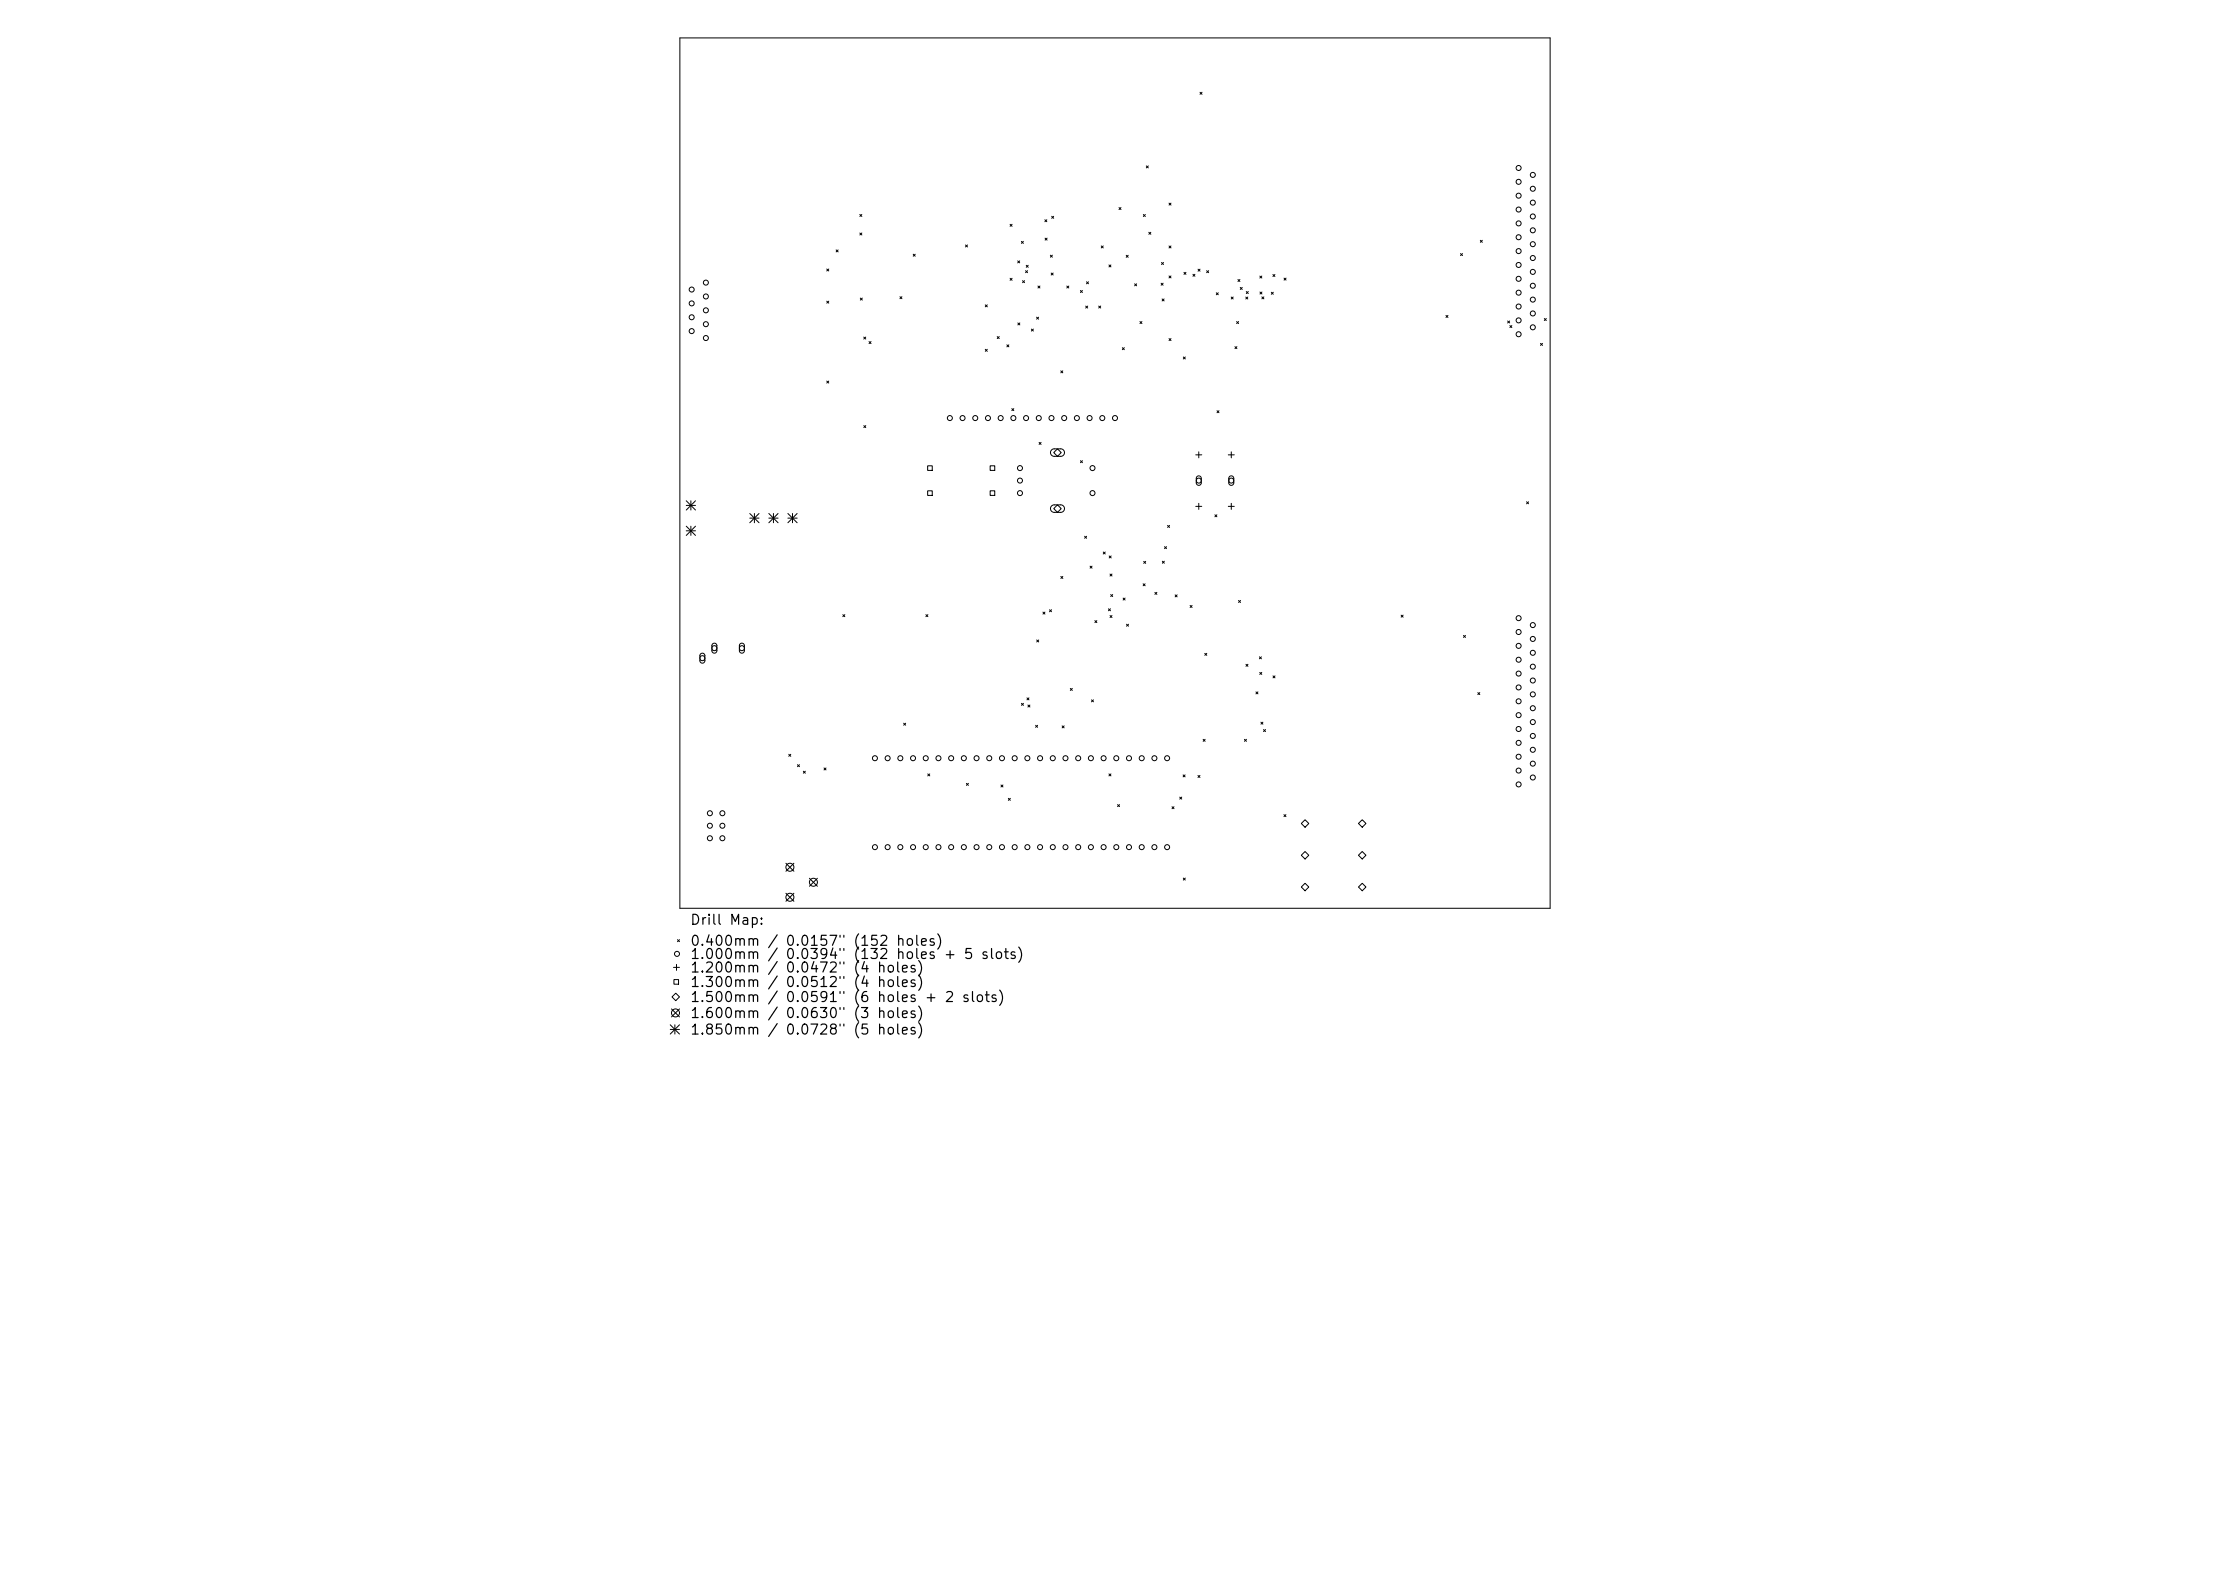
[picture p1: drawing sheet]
<svg xmlns="http://www.w3.org/2000/svg" width="297mm" height="210mm" viewBox="0 0 297 210" stroke-linecap="round" stroke-linejoin="round" font-family="sans-serif">
<defs><g id="words">
<g font-size="1.3">
<text x="91.8" y="123.5">Drill Map:</text>
<text x="91.8" y="126.3">0.400mm / 0.0157&quot; (152 holes)</text>
<text x="91.8" y="128">1.000mm</text>
<text x="91.8" y="129.8">1.200mm / 0.0472&quot; (4 holes)</text>
<text x="91.8" y="131.8">1.300mm / 0.0512&quot;</text>
<text x="104.5" y="128">0.0394&quot; (132 holes + 5 slots)</text>
<text x="91.8" y="133.8">1.500mm / 0.0591&quot; (6 holes + 2 slots)</text>
<text x="91.8" y="135.9">1.600mm / 0.0630&quot; (3 holes)</text>
<text x="91.8" y="138.1">1.850mm / 0.0728&quot; (5 holes)</text>
</g>
</g></defs>
<g fill="none" stroke="#000" stroke-width=".13">
<path d="M90.5 5h116v116h-116zM159.8 12.3l.3 .3M160.1 12.3l-.3 .3M110.1 35.8l.3 .3M110.4 35.8l-.3 .3M111.4 33.3l.2 .2M111.6 33.3l-.2 .2M114.5 28.6l.3 .2M114.5 31l.3 .3M114.6 39.7l.2 .3M114.8 28.6l-.3 .2M114.8 31l-.3 .3"/>
<path d="M114.8 39.7l-.2 .3M119.9 39.5l.2 .3M120.1 39.5l-.2 .3M121.6 33.9l.3 .2M121.9 33.9l-.3 .2M128.6 32.6l.3 .3M128.9 32.6l-.3 .3M134.5 29.9l.3 .2M134.5 37.1l.3 .2M134.8 29.9l-.3 .2M134.8 37.1l-.3 .2M135.5 34.7l.3 .3"/>
<path d="M135.8 34.7l-.3 .3M136 32.1l.3 .3M136.2 37.4l.3 .2M136.3 32.1l-.3 .3M136.5 37.4l-.3 .2M136.6 36l.3 .3M136.7 35.3l.2 .3M136.9 36l-.3 .3M136.9 35.3l-.2 .3M138.2 38.1l.3 .3M138.5 38.1l-.3 .3M139.2 29.3l.2 .2"/>
<path d="M139.2 31.7l.3 .3M139.4 29.3l-.2 .2M139.5 31.7l-.3 .3M139.9 34l.3 .2M140 36.4l.3 .2M140.1 28.8l.2 .3M140.2 34l-.3 .2M140.3 36.4l-.3 .2M140.3 28.8l-.2 .3M142.1 38.1l.2 .3M142.3 38.1l-.2 .3M143.9 38.7l.3 .3"/>
<path d="M144.2 38.7l-.3 .3M144.7 37.5l.3 .3M145 37.5l-.3 .3M146.7 32.7l.2 .3M146.9 32.7l-.2 .3M147.7 35.3l.3 .2M148 35.3l-.3 .2M149 27.6l.3 .3M149.3 27.6l-.3 .3M150 34l.3 .3M150.3 34l-.3 .3M151.1 37.8l.3 .3"/>
<path d="M151.4 37.8l-.3 .3M152.3 28.6l.2 .2M152.5 28.6l-.2 .2M152.7 22.1l.2 .3M152.9 22.1l-.2 .3M153 30.9l.3 .3M153.3 30.9l-.3 .3M154.6 37.7l.3 .3M154.7 35l.3 .2M154.8 39.8l.2 .3M154.9 37.7l-.3 .3M155 35l-.3 .2"/>
<path d="M155 39.8l-.2 .3M155.7 27l.3 .3M155.7 32.8l.3 .2M155.7 36.7l.3 .3M156 27l-.3 .3M156 32.8l-.3 .2M156 36.7l-.3 .3M157.7 36.3l.3 .2M158 36.3l-.3 .2M158.9 36.5l.2 .3M159.1 36.5l-.2 .3M159.6 35.8l.2 .3"/>
<path d="M159.8 35.8l-.2 .3M160.7 36l.3 .3M161 36l-.3 .3M162 39l.3 .3M162.3 39l-.3 .3M164 39.6l.2 .2M164.2 39.6l-.2 .2M164.9 37.2l.2 .3M165.1 37.2l-.2 .3M165.2 38.3l.2 .2M165.4 38.3l-.2 .2M165.9 39.6l.3 .2"/>
<path d="M166 38.8l.3 .3M166.2 39.6l-.3 .2M166.3 38.8l-.3 .3M167.8 36.8l.3 .2M167.8 38.9l.3 .3M168.1 36.8l-.3 .2M168.1 39.5l.2 .3M168.1 38.9l-.3 .3M168.3 39.5l-.2 .3M169.3 38.9l.3 .3M169.5 36.6l.3 .2M169.6 38.9l-.3 .3"/>
<path d="M169.8 36.6l-.3 .2M171 37l.3 .3M171.3 37l-.3 .3M194.5 33.8l.3 .2M194.8 33.8l-.3 .2M197.2 32l.2 .3M197.4 32l-.2 .3M110.1 40.1l.3 .3M110.1 50.7l.3 .3M110.4 40.1l-.3 .3M110.4 50.7l-.3 .3M115 44.9l.3 .3"/>
<path d="M115 56.7l.3 .2M115.3 44.9l-.3 .3M115.3 56.7l-.3 .2M115.7 45.5l.3 .3M116 45.5l-.3 .3M131.2 40.6l.3 .3M131.2 46.5l.3 .3M131.5 40.6l-.3 .3M131.5 46.5l-.3 .3M132.8 44.8l.3 .3M133.1 44.8l-.3 .3M134.1 45.9l.3 .3"/>
<path d="M134.4 45.9l-.3 .3M134.8 54.4l.2 .3M135 54.4l-.2 .3M135.6 43l.2 .3M135.8 43l-.2 .3M137.4 43.8l.2 .3M137.6 43.8l-.2 .3M138.1 42.2l.2 .3M138.3 42.2l-.2 .3M138.4 58.9l.3 .3M138.7 58.9l-.3 .3M140.1 59.9l.3-.1h.9a.5 .5 0 0 1 .5 .5 .5 .5 0 0 1-.5 .5h-.9a.5 .5 0 0 1-.5-.3 .5 .5 0 0 1 .2-.6z"/>
<path d="M141.3 49.4l.2 .3M141.5 49.4l-.2 .3M144.6 40.8l.3 .2M144.9 40.8l-.3 .2M146.3 40.8l.3 .2M146.6 40.8l-.3 .2M149.5 46.3l.2 .3M149.7 46.3l-.2 .3M151.8 42.8l.3 .3M152.1 42.8l-.3 .3M155.7 45.1l.3 .3M156 45.1l-.3 .3"/>
<path d="M157.6 47.5l.3 .3M157.9 47.5l-.3 .3M162.1 54.7l.3 .3M162.4 54.7l-.3 .3M164.5 46.2l.2 .2M164.7 42.8l.3 .3M164.7 46.2l-.2 .2M165 42.8l-.3 .3M192.6 42l.2 .3M192.8 42l-.2 .3M200.8 42.7l.3 .3M201.1 42.7l-.3 .3"/>
<path d="M201.1 43.4l.3 .2M201.4 43.4l-.3 .2M205.2 45.7l.2 .3M205.4 45.7l-.2 .3M205.7 42.4l.2 .3M205.9 42.4l-.2 .3M91.4 66.7l1.2 1.2M91.4 67.3h1.2M91.4 70.1l1.2 1.2M91.4 70.7h1.2M92 66.7v1.2M92 70.1v1.2"/>
<path d="M92.6 66.7l-1.2 1.2M92.6 70.1l-1.2 1.2M99.9 68.4l1.2 1.2M99.9 69h1.2M100.5 68.4v1.2M101.1 68.4l-1.2 1.2M102.4 69h1.2M102.4 68.4l1.2 1.2M103 68.4v1.2M103.6 68.4l-1.2 1.2M104.9 69h1.3M104.9 68.4l1.3 1.2"/>
<path d="M105.5 68.4v1.2M106.2 68.4l-1.3 1.2M123.5 62h.7v.6h-.7zM123.5 65.4h.7v.6h-.7zM131.9 62h.6v.6h-.6zM131.9 65.4h.6v.6h-.6zM140.1 67.4l.3-.2h.9a.5 .5 0 0 1 .5 .5 .5 .5 0 0 1-.5 .5h-.9a.5 .5 0 0 1-.5-.3 .5 .5 0 0 1 .2-.5zM140.3 60.3l.5-.5 .5 .5-.5 .5zM140.3 67.7l.5-.5 .5 .5-.5 .5zM141.3 76.8l.3 .2M141.6 76.8l-.3 .2M143.9 61.4l.3 .2"/>
<path d="M144.2 61.4l-.3 .2M144.5 71.4l.2 .3M144.7 71.4l-.2 .3M145.2 75.4l.2 .3M145.4 75.4l-.2 .3M146.9 73.5l.3 .3M147.2 73.5l-.3 .3M147.7 74l.3 .3M147.8 76.4l.3 .3M147.9 79.2l.3 .2M148 74l-.3 .3M148.1 76.4l-.3 .3"/>
<path d="M148.2 79.2l-.3 .2M149.6 79.6l.2 .3M149.8 79.6l-.2 .3M152.2 77.7l.3 .3M152.3 74.8l.3 .2M152.5 77.7l-.3 .3M152.6 74.8l-.3 .2M153.8 78.9l.3 .3M154.1 78.9l-.3 .3M154.8 74.7l.3 .3M155.1 74.7l-.3 .3M155.1 72.8l.3 .3"/>
<path d="M155.4 72.8l-.3 .3M155.5 70l.3 .2M155.8 70l-.3 .2M156.5 79.2l.3 .3M156.8 79.2l-.3 .3M159.3 60.6h.8M159.3 67.4h.8M159.4 63.5l.3-.1 .3 .2v.8l-.3 .2h-.2l-.2-.2v-.7zM159.7 60.2v.8M159.7 67v.8M161.8 68.6l.3 .2M162.1 68.6l-.3 .2"/>
<path d="M163.6 60.6h.8M163.6 67.4h.8M163.8 63.5l.3-.1 .2 .2v.8l-.2 .2h-.3l-.1-.2v-.7zM164 60.2v.8M164 67v.8M165 80l.2 .2M165.2 80l-.2 .2M203.3 66.8l.3 .3M203.6 66.8l-.3 .3M93.3 87.1l.3-.1 .3 .2v.9l-.3 .2h-.2l-.2-.2v-.8zM94.9 85.7h.3l.3 .2v.8l-.3 .3-.2-.1-.2-.2v-.7zM98.6 85.7h.3l.2 .2v.8l-.2 .3-.3-.1-.1-.2v-.7z"/>
<path d="M112.3 81.9l.2 .2M112.5 81.9l-.2 .2M120.4 96.3l.2 .3M120.6 96.3l-.2 .3M123.3 81.9l.3 .2M123.6 81.9l-.3 .2M136 93.7l.3 .2M136.3 93.7l-.3 .2M136.8 92.9l.2 .3M136.9 93.9l.3 .3M137 92.9l-.2 .3M137.2 93.9l-.3 .3"/>
<path d="M137.9 96.6l.3 .3M138.1 85.2l.2 .3M138.2 96.6l-.3 .3M138.3 85.2l-.2 .3M138.9 81.5l.3 .3M139.2 81.5l-.3 .3M139.8 81.2l.2 .3M140 81.2l-.2 .3M141.5 96.7l.2 .2M141.7 96.7l-.2 .2M142.6 91.7l.2 .2M142.8 91.7l-.2 .2"/>
<path d="M145.4 93.2l.2 .3M145.6 93.2l-.2 .3M145.8 82.6l.3 .3M146.1 82.6l-.3 .3M147.6 81.1l.3 .2M147.8 82l.3 .2M147.9 81.1l-.3 .2M148.1 82l-.3 .2M150 83.1l.3 .3M150.3 83.1l-.3 .3M158.5 80.6l.3 .3M158.8 80.6l-.3 .3"/>
<path d="M160.2 98.5l.3 .2M160.5 87l.2 .3M160.5 98.5l-.3 .2M160.7 87l-.2 .3M165.7 98.5l.3 .2M165.9 88.5l.3 .2M166 98.5l-.3 .2M166.2 88.5l-.3 .2M167.3 92.1l.2 .3M167.5 92.1l-.2 .3M167.7 87.5l.3 .2M167.8 89.5l.2 .3"/>
<path d="M167.9 96.2l.3 .2M168 87.5l-.3 .2M168 89.5l-.2 .3M168.2 96.2l-.3 .2M168.3 97.2l.2 .2M168.5 97.2l-.2 .2M169.5 90l.3 .3M169.8 90l-.3 .3M186.6 81.9l.3 .3M186.9 81.9l-.3 .3M194.9 84.6l.3 .3M195.2 84.6l-.3 .3"/>
<path d="M196.8 92.2l.3 .3M197.1 92.2l-.3 .3M104.7 115l1 1M104.7 119l1 1M105.1 100.5l.2 .2M105.3 100.5l-.2 .2M105.7 115l-1 1M105.7 119l-1 1M106.2 101.8l.3 .3M106.5 101.8l-.3 .3M107 102.7l.3 .3M107.3 102.7l-.3 .3"/>
<path d="M107.8 117l1.1 1M108.9 117l-1.1 1M109.7 102.3l.3 .2M110 102.3l-.3 .2M123.6 103.1l.2 .2M123.8 103.1l-.2 .2M128.7 104.3l.3 .3M129 104.3l-.3 .3M133.3 104.5l.3 .3M133.6 104.5l-.3 .3M134.3 106.3l.3 .3M134.6 106.3l-.3 .3"/>
<path d="M147.7 103.1l.3 .2M148 103.1l-.3 .2M148.8 107.1l.3 .3M149.1 107.1l-.3 .3M156.1 107.4l.3 .3M156.4 107.4l-.3 .3M157.1 106.1l.3 .3M157.4 106.1l-.3 .3M157.6 103.2l.2 .3M157.6 116.9l.3 .3M157.8 103.2l-.2 .3M157.9 116.9l-.3 .3"/>
<path d="M159.5 103.3l.3 .2M159.8 103.3l-.3 .2M171 108.5l.3 .3M171.3 108.5l-.3 .3M173.3 109.7l.5-.5 .5 .5-.5 .5zM173.3 113.9l.5-.5 .5 .5-.5 .5zM173.3 118.1l.5-.5 .5 .5-.5 .5zM180.9 109.7l.5-.5 .5 .5-.5 .5zM180.9 113.9l.5-.5 .5 .5-.5 .5zM180.9 118.1l.5-.5 .5 .5-.5 .5zM89.3 136.5l1.2 1.2M89.3 137.1h1.2"/>
<path d="M89.4 134.4l1.1 1M89.7 128.8h.8M89.8 130.5h.6v.6h-.6zM89.9 136.5v1.2M90 132.3l.5 .5-.5 .5-.5-.5zM90.1 128.4v.8M90.2 125.1l.3 .3M90.5 125.1l-.3 .3M90.5 134.4l-1.1 1M90.5 136.5l-1.2 1.2"/>
<circle cx="92.1" cy="38.6" r=".33"/>
<circle cx="94" cy="39.5" r=".33"/>
<circle cx="94" cy="37.6" r=".33"/>
<circle cx="202.3" cy="37.1" r=".33"/>
<circle cx="202.3" cy="33.4" r=".33"/>
<circle cx="202.3" cy="22.4" r=".33"/>
<circle cx="202.3" cy="39" r=".33"/>
<circle cx="202.3" cy="27.9" r=".33"/>
<circle cx="202.3" cy="24.2" r=".33"/>
<circle cx="202.3" cy="31.6" r=".33"/>
<circle cx="202.3" cy="35.3" r=".33"/>
<circle cx="202.3" cy="26.1" r=".33"/>
<circle cx="202.3" cy="29.7" r=".33"/>
<circle cx="204.1" cy="28.8" r=".33"/>
<circle cx="204.1" cy="27" r=".33"/>
<circle cx="204.1" cy="32.5" r=".33"/>
<circle cx="204.1" cy="23.3" r=".33"/>
<circle cx="204.1" cy="34.4" r=".33"/>
<circle cx="204.1" cy="38.1" r=".33"/>
<circle cx="204.1" cy="25.1" r=".33"/>
<circle cx="204.1" cy="39.9" r=".33"/>
<circle cx="204.1" cy="30.7" r=".33"/>
<circle cx="204.1" cy="36.2" r=".33"/>
<circle cx="92.1" cy="44.1" r=".33"/>
<circle cx="92.1" cy="40.4" r=".33"/>
<circle cx="92.1" cy="42.2" r=".33"/>
<circle cx="94" cy="43.2" r=".33"/>
<circle cx="94" cy="45" r=".33"/>
<circle cx="94" cy="41.3" r=".33"/>
<circle cx="126.5" cy="55.7" r=".33"/>
<circle cx="128.2" cy="55.7" r=".33"/>
<circle cx="129.9" cy="55.7" r=".33"/>
<circle cx="131.6" cy="55.7" r=".33"/>
<circle cx="133.3" cy="55.7" r=".33"/>
<circle cx="135" cy="55.7" r=".33"/>
<circle cx="136.7" cy="55.7" r=".33"/>
<circle cx="138.3" cy="55.7" r=".33"/>
<circle cx="140" cy="55.7" r=".33"/>
<circle cx="141.7" cy="55.7" r=".33"/>
<circle cx="143.4" cy="55.7" r=".33"/>
<circle cx="145.1" cy="55.7" r=".33"/>
<circle cx="146.8" cy="55.7" r=".33"/>
<circle cx="148.5" cy="55.7" r=".33"/>
<circle cx="202.3" cy="44.5" r=".33"/>
<circle cx="202.3" cy="42.7" r=".33"/>
<circle cx="202.3" cy="40.8" r=".33"/>
<circle cx="204.1" cy="43.6" r=".33"/>
<circle cx="204.1" cy="41.7" r=".33"/>
<circle cx="135.8" cy="64" r=".33"/>
<circle cx="135.8" cy="65.7" r=".33"/>
<circle cx="135.8" cy="62.3" r=".33"/>
<circle cx="145.5" cy="65.7" r=".33"/>
<circle cx="145.5" cy="62.3" r=".33"/>
<circle cx="159.7" cy="64" r=".33"/>
<circle cx="164" cy="64" r=".33"/>
<circle cx="93.5" cy="87.6" r=".33"/>
<circle cx="95.1" cy="86.3" r=".33"/>
<circle cx="98.8" cy="86.3" r=".33"/>
<circle cx="202.3" cy="87.9" r=".33"/>
<circle cx="202.3" cy="93.4" r=".33"/>
<circle cx="202.3" cy="95.2" r=".33"/>
<circle cx="202.3" cy="98.9" r=".33"/>
<circle cx="202.3" cy="84.2" r=".33"/>
<circle cx="202.3" cy="82.3" r=".33"/>
<circle cx="202.3" cy="89.7" r=".33"/>
<circle cx="202.3" cy="97.1" r=".33"/>
<circle cx="202.3" cy="86" r=".33"/>
<circle cx="202.3" cy="91.5" r=".33"/>
<circle cx="204.1" cy="99.8" r=".33"/>
<circle cx="204.1" cy="94.3" r=".33"/>
<circle cx="204.1" cy="83.2" r=".33"/>
<circle cx="204.1" cy="88.8" r=".33"/>
<circle cx="204.1" cy="90.6" r=".33"/>
<circle cx="204.1" cy="85.1" r=".33"/>
<circle cx="204.1" cy="92.5" r=".33"/>
<circle cx="204.1" cy="96.2" r=".33"/>
<circle cx="204.1" cy="98" r=".33"/>
<circle cx="204.1" cy="86.9" r=".33"/>
<circle cx="94.5" cy="110" r=".33"/>
<circle cx="94.5" cy="111.6" r=".33"/>
<circle cx="94.5" cy="108.3" r=".33"/>
<circle cx="96.2" cy="111.6" r=".33"/>
<circle cx="96.2" cy="110" r=".33"/>
<circle cx="96.2" cy="108.3" r=".33"/>
<circle cx="105.2" cy="119.5" r=".53"/>
<circle cx="105.2" cy="115.5" r=".53"/>
<circle cx="108.3" cy="117.5" r=".53"/>
<circle cx="116.5" cy="112.8" r=".33"/>
<circle cx="116.5" cy="101" r=".33"/>
<circle cx="118.2" cy="112.8" r=".33"/>
<circle cx="118.2" cy="101" r=".33"/>
<circle cx="119.9" cy="112.8" r=".33"/>
<circle cx="119.9" cy="101" r=".33"/>
<circle cx="121.6" cy="112.8" r=".33"/>
<circle cx="121.6" cy="101" r=".33"/>
<circle cx="123.3" cy="112.8" r=".33"/>
<circle cx="123.3" cy="101" r=".33"/>
<circle cx="125" cy="112.8" r=".33"/>
<circle cx="125" cy="101" r=".33"/>
<circle cx="126.7" cy="112.8" r=".33"/>
<circle cx="126.7" cy="101" r=".33"/>
<circle cx="128.4" cy="112.8" r=".33"/>
<circle cx="128.4" cy="101" r=".33"/>
<circle cx="130.1" cy="112.8" r=".33"/>
<circle cx="130.1" cy="101" r=".33"/>
<circle cx="131.8" cy="112.8" r=".33"/>
<circle cx="131.8" cy="101" r=".33"/>
<circle cx="133.4" cy="112.8" r=".33"/>
<circle cx="133.4" cy="101" r=".33"/>
<circle cx="135.1" cy="112.8" r=".33"/>
<circle cx="135.1" cy="101" r=".33"/>
<circle cx="136.8" cy="112.8" r=".33"/>
<circle cx="136.8" cy="101" r=".33"/>
<circle cx="138.5" cy="112.8" r=".33"/>
<circle cx="138.5" cy="101" r=".33"/>
<circle cx="140.2" cy="112.8" r=".33"/>
<circle cx="140.2" cy="101" r=".33"/>
<circle cx="141.9" cy="112.8" r=".33"/>
<circle cx="141.9" cy="101" r=".33"/>
<circle cx="143.6" cy="112.8" r=".33"/>
<circle cx="143.6" cy="101" r=".33"/>
<circle cx="145.3" cy="112.8" r=".33"/>
<circle cx="145.3" cy="101" r=".33"/>
<circle cx="147" cy="112.8" r=".33"/>
<circle cx="147" cy="101" r=".33"/>
<circle cx="148.7" cy="112.8" r=".33"/>
<circle cx="148.7" cy="101" r=".33"/>
<circle cx="150.4" cy="112.8" r=".33"/>
<circle cx="150.4" cy="101" r=".33"/>
<circle cx="152.1" cy="112.8" r=".33"/>
<circle cx="152.1" cy="101" r=".33"/>
<circle cx="153.8" cy="112.8" r=".33"/>
<circle cx="153.8" cy="101" r=".33"/>
<circle cx="155.4" cy="112.8" r=".33"/>
<circle cx="155.4" cy="101" r=".33"/>
<circle cx="202.3" cy="104.5" r=".33"/>
<circle cx="202.3" cy="102.6" r=".33"/>
<circle cx="202.3" cy="100.8" r=".33"/>
<circle cx="204.1" cy="103.5" r=".33"/>
<circle cx="204.1" cy="101.7" r=".33"/>
<circle cx="90" cy="134.9" r=".53"/>
<circle cx="90.2" cy="127" r=".33"/>
</g>
<use href="#words"/>
</svg>
